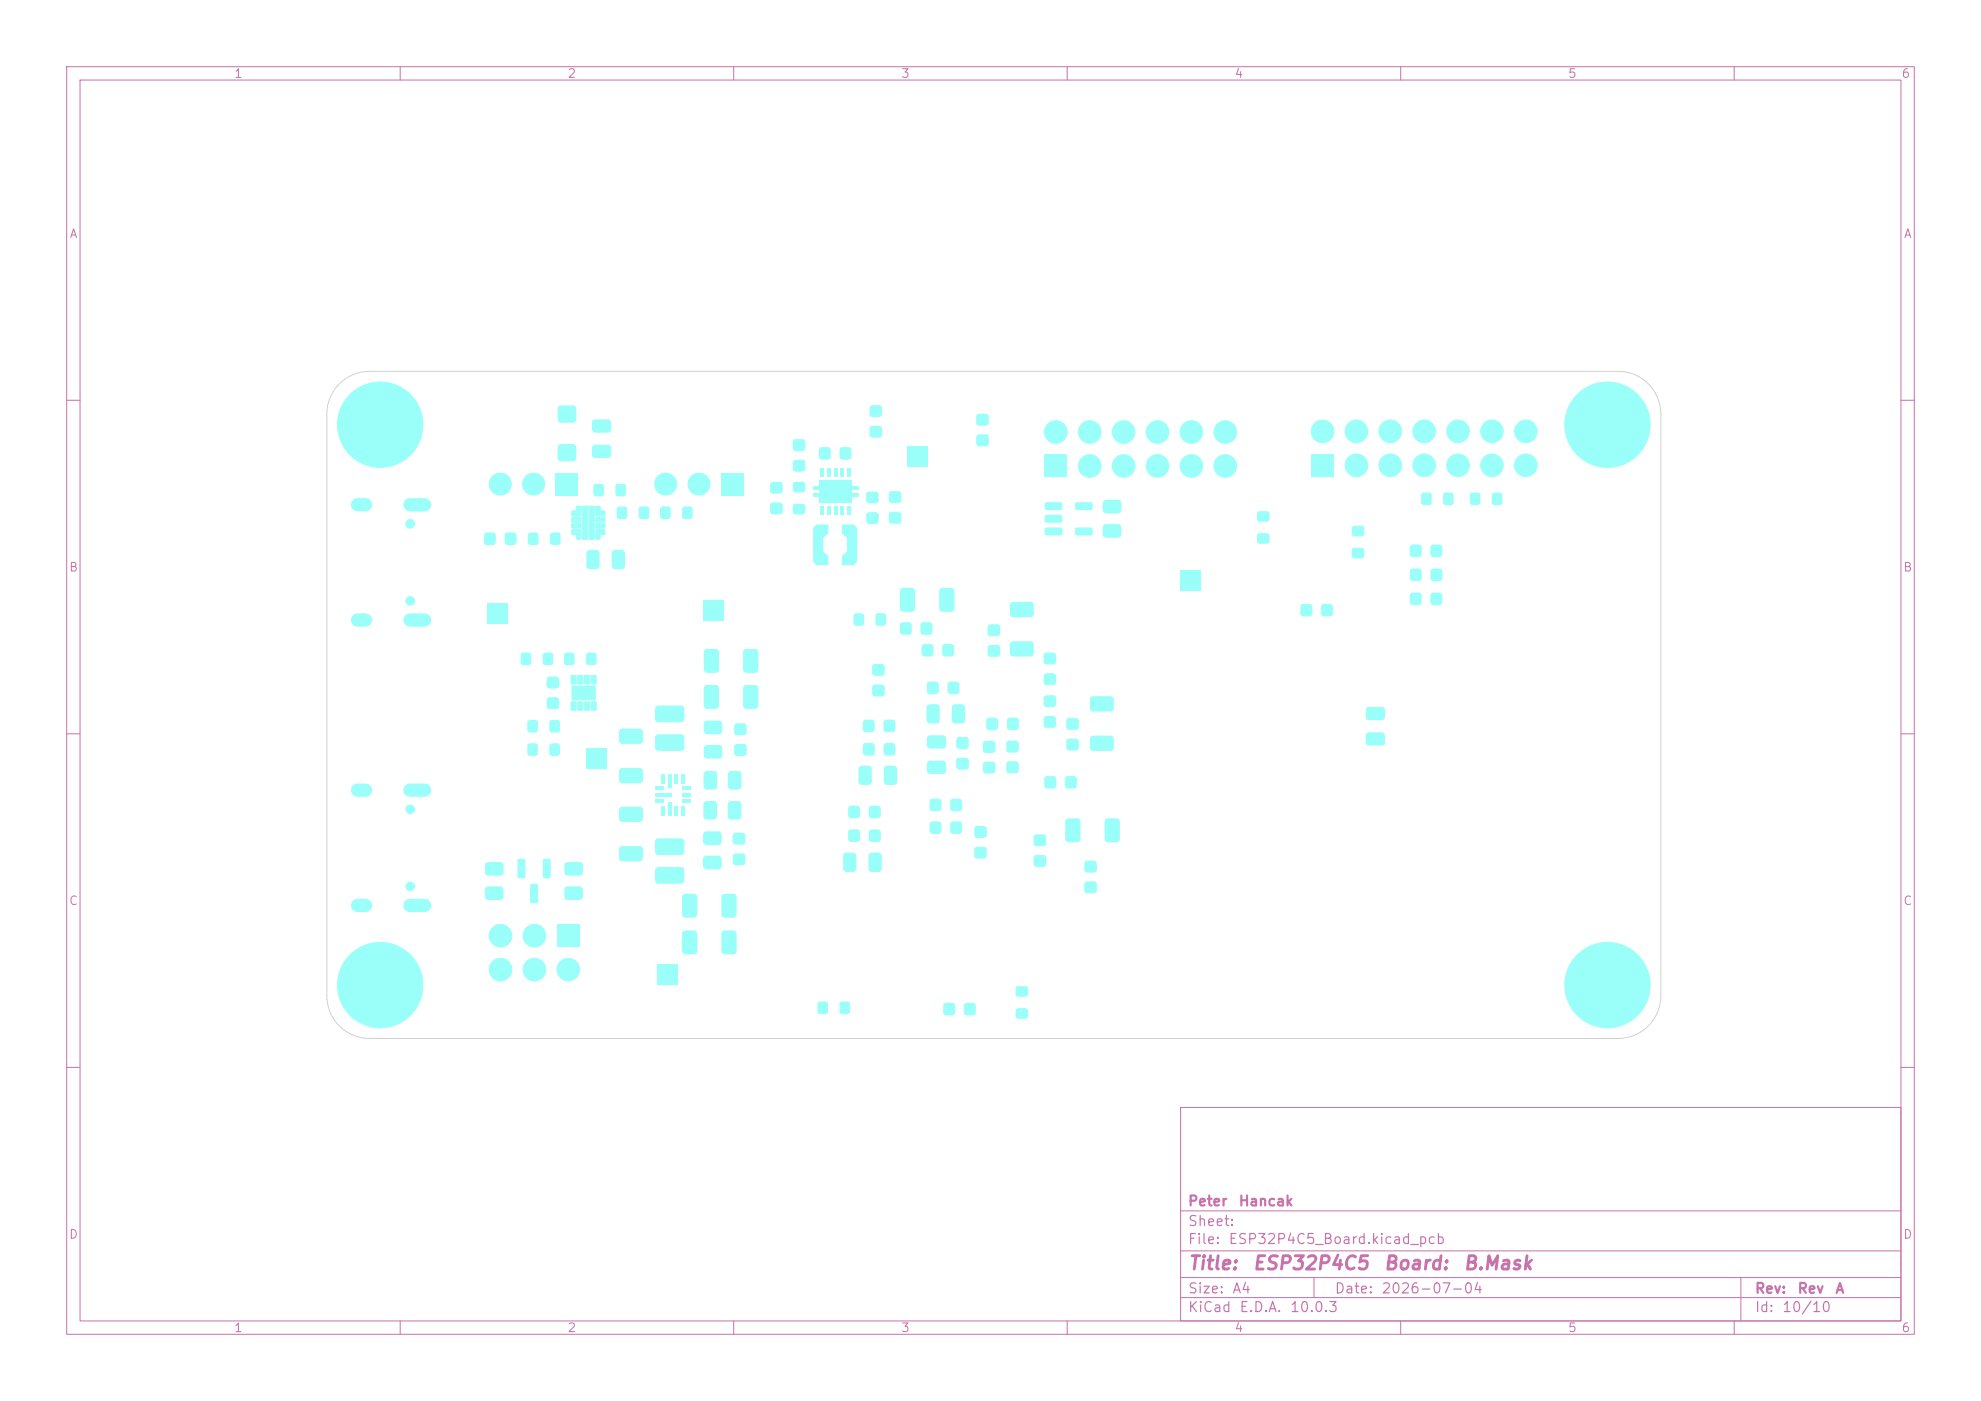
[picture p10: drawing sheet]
<svg xmlns="http://www.w3.org/2000/svg" width="297mm" height="210mm" viewBox="0 0 297 210" stroke-linecap="round" stroke-linejoin="round" font-family="sans-serif">
<defs><g id="words">
<g font-size="2" fill="#c872ab">
<text x="178" y="190.8">Title:</text>
<text x="187.7" y="190.8">ESP32P4C5</text>
<text x="207.3" y="190.8">Board:</text>
<text x="219.3" y="190.8">B.Mask</text>
</g>
<g font-size="1.5" fill="#c872ab">
<text x="178" y="184.2">Sheet:</text>
<text x="178" y="181.2">Peter</text>
<text x="185.6" y="181.2">Hancak</text>
<text x="178" y="186.9">File:</text>
<text x="184.1" y="186.9">ESP32P4C5_Board.kicad_pcb</text>
<text x="178" y="197.1">KiCad</text>
<text x="178" y="194.3">Size:</text>
<text x="184.7" y="194.3">A4</text>
<text x="185.7" y="197.1">E.D.A.</text>
<text x="193.3" y="197.1">10.0.3</text>
<text x="200" y="194.3">Date:</text>
<text x="207" y="194.3">2026-07-04</text>
<text x="263" y="194.3">Rev:</text>
<text x="263" y="197.1">Id:</text>
<text x="267.1" y="197.1">10/10</text>
<text x="269.4" y="194.3">Rev</text>
<text x="275.1" y="194.3">A</text>
</g>
<g font-size="1.3" fill="#c872ab">
<text x="35" y="12">1</text>
<text x="85" y="12">2</text>
<text x="135" y="12">3</text>
<text x="185" y="12">4</text>
<text x="235" y="12">5</text>
<text x="285" y="12">6</text>
<text x="10.3" y="36">A</text>
<text x="285.4" y="36">A</text>
<text x="10.3" y="86">B</text>
<text x="285.3" y="86">B</text>
<text x="10.3" y="136">C</text>
<text x="285.3" y="136">C</text>
<text x="10.3" y="186">D</text>
<text x="285.3" y="186">D</text>
<text x="35" y="200">1</text>
<text x="85" y="200">2</text>
<text x="135" y="200">3</text>
<text x="185" y="200">4</text>
<text x="235" y="200">5</text>
<text x="285" y="200">6</text>
</g>
</g></defs>
<g fill="none" stroke="#c872ab" stroke-width=".15">
<path d="M10 10h277v190h-277zM12 12h273v186h-273zM60 10v2M110 10v2M160 10v2M210 10v2M260 10v2M10 60h2M285 60h2M10 110h2M285 110h2M10 160h2"/>
<path d="M177 166h108v32h-108zM285 160h2M60 198v2M110 198v2M160 198v2M177 194.5h108M177 191.5h108M177 187.5h108M177 181.5h108M197 191.5v3M210 198v2M260 198v2"/>
<path d="M261 191.5v6.5"/>
</g>
<path d="M85.6 101.3h.8l-.1 1.2h-.7z" fill="none" stroke="#9afff8" stroke-width=".15"/>
<path d="M85.6 101.3h.8l-.1 1.2h-.7z" fill="#9afff8"/>
<path d="M85.6 105.2h.8l-.1 1.3-.7-.1z" fill="none" stroke="#9afff8" stroke-width=".15"/>
<path d="M85.6 105.2h.8l-.1 1.3-.7-.1z" fill="#9afff8"/>
<path d="M86.6 101.3h.8l-.1 1.2h-.7z" fill="none" stroke="#9afff8" stroke-width=".15"/>
<path d="M86.6 101.3h.8l-.1 1.2h-.7z" fill="#9afff8"/>
<path d="M86.6 105.2h.8l-.1 1.3-.7-.1z" fill="none" stroke="#9afff8" stroke-width=".15"/>
<path d="M86.6 105.2h.8l-.1 1.3-.7-.1z" fill="#9afff8"/>
<path d="M87.6 101.3h.8l-.1 1.2h-.7z" fill="none" stroke="#9afff8" stroke-width=".15"/>
<path d="M87.6 101.3h.8l-.1 1.2h-.7z" fill="#9afff8"/>
<path d="M87.6 105.2h.8l-.1 1.3-.7-.1z" fill="none" stroke="#9afff8" stroke-width=".15"/>
<path d="M87.6 105.2h.8l-.1 1.3-.7-.1z" fill="#9afff8"/>
<path d="M88.6 101.3h.8l-.1 1.2h-.7z" fill="none" stroke="#9afff8" stroke-width=".15"/>
<path d="M88.6 101.3h.8l-.1 1.2h-.7z" fill="#9afff8"/>
<path d="M88.6 105.2h.8l-.1 1.3-.7-.1z" fill="none" stroke="#9afff8" stroke-width=".15"/>
<path d="M88.6 105.2h.8l-.1 1.3-.7-.1z" fill="#9afff8"/>
<path d="M85.8 102.9l3.4-.1v2l-3.4 .1z" fill="none" stroke="#9afff8" stroke-width=".15"/>
<path d="M85.8 102.9l3.4-.1v2l-3.4 .1z" fill="#9afff8"/>
<path d="M85.7 77.6h1.3l.1 .6-1.3 .1z" fill="none" stroke="#9afff8" stroke-width=".15"/>
<path d="M85.7 77.6h1.3l.1 .6-1.3 .1z" fill="#9afff8"/>
<path d="M85.7 78.5h1.3l.1 .6-1.3 .1z" fill="none" stroke="#9afff8" stroke-width=".15"/>
<path d="M85.7 78.5h1.3l.1 .6-1.3 .1z" fill="#9afff8"/>
<path d="M87.3 75.9h.7l.1 .1v4.8l-.1 .1h-.6l-.1-.1z" fill="none" stroke="#9afff8" stroke-width=".15"/>
<path d="M87.3 75.9h.7l.1 .1v4.8l-.1 .1h-.6l-.1-.1z" fill="#9afff8"/>
<path d="M88.3 75.9h.7l.1 .1v4.8l-.1 .1h-.6l-.1-.1z" fill="none" stroke="#9afff8" stroke-width=".15"/>
<path d="M88.3 75.9h.7l.1 .1v4.8l-.1 .1h-.6l-.1-.1z" fill="#9afff8"/>
<path d="M89.3 77.6h1.3l.1 .6-1.3 .1z" fill="none" stroke="#9afff8" stroke-width=".15"/>
<path d="M89.3 77.6h1.3l.1 .6-1.3 .1z" fill="#9afff8"/>
<path d="M89.3 78.5h1.3l.1 .6-1.3 .1z" fill="none" stroke="#9afff8" stroke-width=".15"/>
<path d="M89.3 78.5h1.3l.1 .6-1.3 .1z" fill="#9afff8"/>
<path d="M85.8 76.6l.6-.1 .1-.6h.4l.2 .1v1.2l-.1 .1h-1.2l-.1-.1z" fill="none" stroke="#9afff8" stroke-width=".15"/>
<path d="M85.8 76.6l.6-.1 .1-.6h.4l.2 .1v1.2l-.1 .1h-1.2l-.1-.1z" fill="#9afff8"/>
<path d="M85.8 79.4h1.2v1.4h-.5l-.1-.6-.6-.1z" fill="none" stroke="#9afff8" stroke-width=".15"/>
<path d="M85.8 79.4h1.2v1.4h-.5l-.1-.6-.6-.1z" fill="#9afff8"/>
<path d="M89.4 75.9h.5l.1 .6 .6 .1v.7h-1.2z" fill="none" stroke="#9afff8" stroke-width=".15"/>
<path d="M89.4 75.9h.5l.1 .6 .6 .1v.7h-1.2z" fill="#9afff8"/>
<path d="M89.4 79.4h1.1l.2 .1v.6l-.7 .1v.5l-.1 .2h-.5l-.1-.2z" fill="none" stroke="#9afff8" stroke-width=".15"/>
<g fill="#9afff8">
<path d="M89.4 79.4h1.1l.2 .1v.6l-.7 .1v.5l-.1 .2h-.5l-.1-.2z"/>
<path d="M156.6 68.1h3.4v3.4h-3.4z"/>
</g>
<g fill="#9afff8" stroke="#9afff8" stroke-width=".15">
<circle cx="158.3" cy="64.8" r="1.7"/>
<circle cx="163.4" cy="69.8" r="1.7"/>
<circle cx="163.4" cy="64.8" r="1.7"/>
<circle cx="168.5" cy="69.8" r="1.7"/>
<circle cx="168.5" cy="64.8" r="1.7"/>
<circle cx="173.5" cy="69.8" r="1.7"/>
<circle cx="173.5" cy="64.8" r="1.7"/>
<circle cx="178.6" cy="69.8" r="1.7"/>
<circle cx="178.6" cy="64.8" r="1.7"/>
<circle cx="183.7" cy="69.8" r="1.7"/>
<circle cx="183.7" cy="64.8" r="1.7"/>
<circle cx="57" cy="63.7" r="6.4"/>
<circle cx="61.5" cy="78.5" r=".65"/>
<circle cx="61.5" cy="90.1" r=".65"/>
</g>
<path d="M53.6 75.7h1.2M61.5 75.7h2.2M53.6 92.9h1.2M61.5 92.9h2.2" fill="none" stroke="#9afff8" stroke-width="2"/>
<path d="M108.2 70.9h3.3v3.3h-3.3z" fill="#9afff8"/>
<g fill="#9afff8" stroke="#9afff8" stroke-width=".15">
<circle cx="104.8" cy="72.6" r="1.65"/>
<circle cx="99.8" cy="72.6" r="1.65"/>
</g>
<path d="M196.6 68h3.4v3.4h-3.4z" fill="#9afff8"/>
<g fill="#9afff8" stroke="#9afff8" stroke-width=".15">
<circle cx="198.3" cy="64.7" r="1.7"/>
<circle cx="203.4" cy="69.7" r="1.7"/>
<circle cx="203.4" cy="64.7" r="1.7"/>
<circle cx="208.4" cy="69.7" r="1.7"/>
<circle cx="208.4" cy="64.7" r="1.7"/>
<circle cx="213.5" cy="69.7" r="1.7"/>
<circle cx="213.5" cy="64.7" r="1.7"/>
<circle cx="218.6" cy="69.7" r="1.7"/>
<circle cx="218.6" cy="64.7" r="1.7"/>
<circle cx="223.7" cy="69.7" r="1.7"/>
<circle cx="223.7" cy="64.7" r="1.7"/>
<circle cx="228.8" cy="69.7" r="1.7"/>
<circle cx="228.8" cy="64.7" r="1.7"/>
<circle cx="241" cy="63.7" r="6.4"/>
</g>
<path d="M83.4 70.9h3.3v3.3h-3.3z" fill="#9afff8"/>
<g fill="#9afff8" stroke="#9afff8" stroke-width=".15">
<circle cx="80" cy="72.6" r="1.65"/>
<circle cx="75" cy="72.6" r="1.65"/>
<circle cx="241" cy="147.7" r="6.4"/>
<circle cx="61.5" cy="121.3" r=".65"/>
<circle cx="61.5" cy="132.9" r=".65"/>
</g>
<path d="M53.6 118.4h1.2M61.5 118.4h2.2M53.6 135.7h1.2M61.5 135.7h2.2" fill="none" stroke="#9afff8" stroke-width="2"/>
<path d="M83.5 138.6h3.4v3.4h-3.4z" fill="#9afff8"/>
<g fill="#9afff8" stroke="#9afff8" stroke-width=".15">
<circle cx="85.2" cy="145.3" r="1.7"/>
<circle cx="80.1" cy="140.3" r="1.7"/>
<circle cx="80.1" cy="145.3" r="1.7"/>
<circle cx="75" cy="140.3" r="1.7"/>
<circle cx="75" cy="145.3" r="1.7"/>
<circle cx="57" cy="147.7" r="6.4"/>
</g>
<g fill="#9afff8">
<path d="M105.6 108.2l.4-.2h1.8a.5 .5 0 0 1 .5 .5v1.1a.5 .5 0 0 1-.5 .5h-1.8a.5 .5 0 0 1-.5-.5v-1.1z"/>
<path d="M105.6 111.8l.4-.1h1.8a.5 .5 0 0 1 .5 .5v1a.5 .5 0 0 1-.5 .5h-1.8a.5 .5 0 0 1-.5-.5v-1z"/>
<path d="M135 88.3l.4-.2h1.3a.5 .5 0 0 1 .5 .5v2.6a.5 .5 0 0 1-.5 .5h-1.3a.5 .5 0 0 1-.5-.5v-2.6z"/>
<path d="M140.9 88.3l.4-.2h1.3a.5 .5 0 0 1 .5 .5v2.6a.5 .5 0 0 1-.5 .5h-1.3a.5 .5 0 0 1-.5-.5v-2.6z"/>
<path d="M102.4 117.9h1.2v.5h-1.2z"/>
<path d="M102.4 118.9h1.2v.5h-1.2z"/>
<path d="M102.4 119.9h1.2v.5h-1.2z"/>
<path d="M102.2 120.9h.5v1.3h-.5z"/>
<path d="M101.2 120.9h.5v1.3h-.5z"/>
<path d="M100.2 120.3h.5v1.9h-.5z"/>
<path d="M99.2 120.9h.5v1.3h-.5z"/>
<path d="M98.2 119.9h1.3v.5h-1.3z"/>
<path d="M98.2 118.9h2.5v.5h-2.5z"/>
<path d="M98.2 117.9h1.3v.5h-1.3z"/>
<path d="M99.2 116h.5v1.4h-.5z"/>
<path d="M100.2 116h.5v2h-.5z"/>
<path d="M101.2 116h.5v1.4h-.5z"/>
<path d="M102.2 116h.5v1.4h-.5z"/>
<path d="M130.4 120.9l.3-.1h.9a.45 .45 0 0 1 .5 .4v1a.45 .45 0 0 1-.5 .5h-.9a.45 .45 0 0 1-.4-.5v-1z"/>
<path d="M127.3 120.9l.3-.1h.9a.45 .45 0 0 1 .5 .4v1a.45 .45 0 0 1-.5 .5h-.9a.45 .45 0 0 1-.4-.5v-1z"/>
<path d="M88 97.9l.3-.1h.8a.4 .4 0 0 1 .4 .4v1.1a.4 .4 0 0 1-.4 .4h-.8a.4 .4 0 0 1-.4-.4v-1.1z"/>
<path d="M84.7 97.9l.3-.1h.8a.4 .4 0 0 1 .4 .4v1.1a.4 .4 0 0 1-.4 .4h-.8a.4 .4 0 0 1-.4-.4v-1.1z"/>
<path d="M111.5 102.8l.4-.1h1.3a.5 .5 0 0 1 .5 .5v2.6a.5 .5 0 0 1-.5 .5h-1.3a.5 .5 0 0 1-.5-.5v-2.6z"/>
<path d="M105.6 102.8l.4-.1h1.3a.5 .5 0 0 1 .5 .5v2.6a.5 .5 0 0 1-.5 .5h-1.3a.5 .5 0 0 1-.5-.5v-2.6z"/>
<path d="M163.5 110.4l.4-.1h2.6a.5 .5 0 0 1 .5 .5v1.3a.5 .5 0 0 1-.5 .5h-2.6a.5 .5 0 0 1-.5-.5v-1.3z"/>
<path d="M163.5 104.5l.4-.1h2.6a.5 .5 0 0 1 .5 .5v1.3a.5 .5 0 0 1-.5 .5h-2.6a.5 .5 0 0 1-.5-.5v-1.3z"/>
<path d="M98.6 144.6h3v3h-3z"/>
<path d="M188.6 76.7l.3-.1h1.1a.4 .4 0 0 1 .4 .4v.8a.4 .4 0 0 1-.4 .4h-1.1a.4 .4 0 0 1-.4-.4v-.8z"/>
<path d="M188.6 80l.3-.1h1.1a.4 .4 0 0 1 .4 .4v.8a.4 .4 0 0 1-.4 .4h-1.1a.4 .4 0 0 1-.4-.4v-.8z"/>
<path d="M211.5 85.3l.3-.1h.9a.45 .45 0 0 1 .5 .5v1a.45 .45 0 0 1-.5 .4h-.9a.45 .45 0 0 1-.4-.4v-1z"/>
<path d="M214.6 85.3l.3-.1h.9a.45 .45 0 0 1 .5 .5v1a.45 .45 0 0 1-.5 .4h-.9a.45 .45 0 0 1-.4-.4v-1z"/>
<path d="M156.6 104.3l.3-.1h1a.45 .45 0 0 1 .5 .5v.9a.45 .45 0 0 1-.5 .4h-1a.45 .45 0 0 1-.4-.4v-.9z"/>
<path d="M156.6 107.4l.3-.1h1a.45 .45 0 0 1 .5 .5v.9a.45 .45 0 0 1-.5 .4h-1a.45 .45 0 0 1-.4-.4v-.9z"/>
<path d="M143.5 113.7l.3-.1h1a.45 .45 0 0 1 .5 .4v.9a.45 .45 0 0 1-.5 .5h-1a.45 .45 0 0 1-.4-.5v-.9z"/>
<path d="M143.5 110.6l.3-.1h1a.45 .45 0 0 1 .5 .4v.9a.45 .45 0 0 1-.5 .5h-1a.45 .45 0 0 1-.4-.5v-.9z"/>
<path d="M105.5 90.1h3v3h-3z"/>
<path d="M122.7 150.2l.3-.1h.8a.4 .4 0 0 1 .4 .4v1.1a.4 .4 0 0 1-.4 .4h-.8a.4 .4 0 0 1-.4-.4v-1.1z"/>
<path d="M126 150.2l.3-.1h.8a.4 .4 0 0 1 .4 .4v1.1a.4 .4 0 0 1-.4 .4h-.8a.4 .4 0 0 1-.4-.4v-1.1z"/>
<path d="M126 67.1l.3-.1h.9a.45 .45 0 0 1 .5 .5v1a.45 .45 0 0 1-.5 .4h-.9a.45 .45 0 0 1-.4-.4v-1z"/>
<path d="M122.9 67.1l.3-.1h.9a.45 .45 0 0 1 .5 .5v1a.45 .45 0 0 1-.5 .4h-.9a.45 .45 0 0 1-.4-.4v-1z"/>
<path d="M146.2 123.9l.3-.1h1a.45 .45 0 0 1 .5 .5v.9a.45 .45 0 0 1-.5 .4h-1a.45 .45 0 0 1-.4-.4v-.9z"/>
<path d="M146.2 127l.3-.1h1a.45 .45 0 0 1 .5 .5v.9a.45 .45 0 0 1-.5 .4h-1a.45 .45 0 0 1-.4-.4v-.9z"/>
<path d="M156.7 79.2l.2-.1h2.2l.2 .3v.7l-.3 .2-2.2-.1-.2-.2z"/>
<path d="M156.7 77.3l.2-.1h2.2l.2 .3v.7l-.3 .2-2.2-.1-.2-.2z"/>
<path d="M156.7 75.4l.2-.1h2.2l.2 .3v.7l-.3 .2-2.2-.1-.2-.2z"/>
<path d="M161.3 75.4l.2-.1h2.1l.2 .3v.7l-.3 .2-2.1-.1-.2-.2z"/>
<path d="M161.3 79.2l.2-.1h2.1l.2 .3v.7l-.3 .2-2.1-.1-.2-.2z"/>
<path d="M91.8 82.6l.4-.2h1a.5 .5 0 0 1 .5 .5v1.9a.5 .5 0 0 1-.5 .5h-1a.5 .5 0 0 1-.5-.5v-1.9z"/>
<path d="M88 82.6l.4-.2h1a.5 .5 0 0 1 .5 .5v1.9a.5 .5 0 0 1-.5 .5h-1a.5 .5 0 0 1-.5-.5v-1.9z"/>
<path d="M105.6 115.7l.4-.1h1a.5 .5 0 0 1 .5 .5v1.8a.5 .5 0 0 1-.5 .5h-1a.5 .5 0 0 1-.5-.5v-1.8z"/>
<path d="M109.3 115.7l.3-.1h1.1a.5 .5 0 0 1 .5 .5v1.8a.5 .5 0 0 1-.5 .5h-1.1a.5 .5 0 0 1-.5-.5v-1.8z"/>
<path d="M223.8 73.9l.3-.1h.8a.4 .4 0 0 1 .4 .4v1.1a.4 .4 0 0 1-.4 .4h-.8a.4 .4 0 0 1-.4-.4v-1.1z"/>
<path d="M220.5 73.9l.3-.1h.8a.4 .4 0 0 1 .4 .4v1.1a.4 .4 0 0 1-.4 .4h-.8a.4 .4 0 0 1-.4-.4v-1.1z"/>
<path d="M156.7 116.4l.3-.1h.9a.45 .45 0 0 1 .5 .5v1a.45 .45 0 0 1-.5 .4h-.9a.45 .45 0 0 1-.4-.4v-1z"/>
<path d="M159.8 116.4l.3-.1h.9a.45 .45 0 0 1 .5 .5v1a.45 .45 0 0 1-.5 .4h-.9a.45 .45 0 0 1-.4-.4v-1z"/>
<path d="M84.7 133l.4-.1h1.8a.5 .5 0 0 1 .5 .5v1a.5 .5 0 0 1-.5 .5h-1.8a.5 .5 0 0 1-.5-.5v-1z"/>
<path d="M84.7 129.4l.4-.2h1.8a.5 .5 0 0 1 .5 .5v1.1a.5 .5 0 0 1-.5 .5h-1.8a.5 .5 0 0 1-.5-.5v-1.1z"/>
<path d="M89.1 72.6l.3-.1h.8a.4 .4 0 0 1 .4 .4v1.1a.4 .4 0 0 1-.4 .4h-.8a.4 .4 0 0 1-.4-.4v-1.1z"/>
<path d="M92.4 72.6l.3-.1h.8a.4 .4 0 0 1 .4 .4v1.1a.4 .4 0 0 1-.4 .4h-.8a.4 .4 0 0 1-.4-.4v-1.1z"/>
<path d="M162.7 129.1l.3-.1h1a.45 .45 0 0 1 .5 .5v.9a.45 .45 0 0 1-.5 .4h-1a.45 .45 0 0 1-.4-.4v-.9z"/>
<path d="M162.7 132.2l.3-.1h1a.45 .45 0 0 1 .5 .5v.9a.45 .45 0 0 1-.5 .4h-1a.45 .45 0 0 1-.4-.4v-.9z"/>
<path d="M141.4 96.6l.3-.1h.9a.45 .45 0 0 1 .5 .5v1a.45 .45 0 0 1-.5 .4h-.9a.45 .45 0 0 1-.4-.4v-1z"/>
<path d="M138.3 96.6l.3-.1h.9a.45 .45 0 0 1 .5 .5v1a.45 .45 0 0 1-.5 .4h-.9a.45 .45 0 0 1-.4-.4v-1z"/>
<path d="M110.2 111.6l.3-.1h1a.45 .45 0 0 1 .5 .5v.9a.45 .45 0 0 1-.5 .4h-1a.45 .45 0 0 1-.4-.4v-.9z"/>
<path d="M110.2 108.5l.3-.1h1a.45 .45 0 0 1 .5 .5v.9a.45 .45 0 0 1-.5 .4h-1a.45 .45 0 0 1-.4-.4v-.9z"/>
<path d="M155.1 128.3l.3-.1h1a.45 .45 0 0 1 .5 .4v.9a.45 .45 0 0 1-.5 .5h-1a.45 .45 0 0 1-.4-.5v-.9z"/>
<path d="M155.1 125.2l.3-.1h1a.45 .45 0 0 1 .5 .4v.9a.45 .45 0 0 1-.5 .5h-1a.45 .45 0 0 1-.4-.5v-.9z"/>
<path d="M110 124.9l.3-.1h1a.45 .45 0 0 1 .5 .5v.9a.45 .45 0 0 1-.5 .4h-1a.45 .45 0 0 1-.4-.4v-.9z"/>
<path d="M110 128l.3-.1h1a.45 .45 0 0 1 .5 .5v.9a.45 .45 0 0 1-.5 .4h-1a.45 .45 0 0 1-.4-.4v-.9z"/>
<path d="M211.5 88.9l.3-.1h.9a.45 .45 0 0 1 .5 .5v1a.45 .45 0 0 1-.5 .4h-.9a.45 .45 0 0 1-.4-.4v-1z"/>
<path d="M214.6 88.9l.3-.1h.9a.45 .45 0 0 1 .5 .5v1a.45 .45 0 0 1-.5 .4h-.9a.45 .45 0 0 1-.4-.4v-1z"/>
<path d="M204.9 106.1l.4-.1h1.9a.5 .5 0 0 1 .5 .5v1a.5 .5 0 0 1-.5 .5h-1.9a.5 .5 0 0 1-.5-.5v-1z"/>
<path d="M204.9 109.9l.4-.1h1.9a.5 .5 0 0 1 .5 .5v1a.5 .5 0 0 1-.5 .5h-1.9a.5 .5 0 0 1-.5-.5v-1z"/>
<path d="M165.5 78.7l.3-.1h1.8a.5 .5 0 0 1 .5 .5v1a.5 .5 0 0 1-.5 .5h-1.8a.5 .5 0 0 1-.5-.5v-1z"/>
<path d="M165.5 75.1l.3-.2h1.8a.5 .5 0 0 1 .5 .5v1.1a.5 .5 0 0 1-.5 .5h-1.8a.5 .5 0 0 1-.5-.5v-1.1z"/>
<path d="M198.2 90.6l.3-.1h.9a.45 .45 0 0 1 .5 .5v1a.45 .45 0 0 1-.5 .4h-.9a.45 .45 0 0 1-.4-.4v-1z"/>
<path d="M195.1 90.6l.3-.1h.9a.45 .45 0 0 1 .5 .5v1a.45 .45 0 0 1-.5 .4h-.9a.45 .45 0 0 1-.4-.4v-1z"/>
<path d="M83.7 66.7l.4-.1h1.8a.5 .5 0 0 1 .5 .5v1.6a.5 .5 0 0 1-.5 .5h-1.8a.5 .5 0 0 1-.5-.5v-1.6z"/>
<path d="M83.7 60.9l.4-.1h1.8a.5 .5 0 0 1 .5 .5v1.6a.5 .5 0 0 1-.5 .5h-1.8a.5 .5 0 0 1-.5-.5v-1.6z"/>
<path d="M72.7 79.9l.3-.1h.9a.45 .45 0 0 1 .5 .5v1a.45 .45 0 0 1-.5 .4h-.9a.45 .45 0 0 1-.4-.4v-1z"/>
<path d="M75.8 79.9l.3-.1h.9a.45 .45 0 0 1 .5 .5v1a.45 .45 0 0 1-.5 .4h-.9a.45 .45 0 0 1-.4-.4v-1z"/>
<path d="M88 112.3h3v3h-3z"/>
<path d="M98.3 125.8l.4-.1h3.4a.5 .5 0 0 1 .5 .5v1.5a.5 .5 0 0 1-.5 .5h-3.4a.5 .5 0 0 1-.5-.5v-1.5z"/>
<path d="M98.3 130.1l.4-.1h3.4a.5 .5 0 0 1 .5 .5v1.5a.5 .5 0 0 1-.5 .5h-3.4a.5 .5 0 0 1-.5-.5v-1.5z"/>
<path d="M72.8 133l.4-.1h1.8a.5 .5 0 0 1 .5 .5v1a.5 .5 0 0 1-.5 .5h-1.8a.5 .5 0 0 1-.5-.5v-1z"/>
<path d="M72.8 129.4l.4-.2h1.8a.5 .5 0 0 1 .5 .5v1.1a.5 .5 0 0 1-.5 .5h-1.8a.5 .5 0 0 1-.5-.5v-1.1z"/>
<path d="M79.2 111.5l.3-.1h.8a.4 .4 0 0 1 .4 .4v1.1a.4 .4 0 0 1-.4 .4h-.8a.4 .4 0 0 1-.4-.4v-1.1z"/>
<path d="M82.5 111.5l.3-.1h.8a.4 .4 0 0 1 .4 .4v1.1a.4 .4 0 0 1-.4 .4h-.8a.4 .4 0 0 1-.4-.4v-1.1z"/>
<path d="M213.2 73.9l.3-.1h.8a.4 .4 0 0 1 .4 .4v1.1a.4 .4 0 0 1-.4 .4h-.8a.4 .4 0 0 1-.4-.4v-1.1z"/>
<path d="M216.5 73.9l.3-.1h.8a.4 .4 0 0 1 .4 .4v1.1a.4 .4 0 0 1-.4 .4h-.8a.4 .4 0 0 1-.4-.4v-1.1z"/>
<path d="M88.9 63l.4-.1h1.9a.5 .5 0 0 1 .5 .5v1a.5 .5 0 0 1-.5 .5h-1.9a.5 .5 0 0 1-.5-.5v-1z"/>
<path d="M88.9 66.8l.4-.1h1.9a.5 .5 0 0 1 .5 .5v1a.5 .5 0 0 1-.5 .5h-1.9a.5 .5 0 0 1-.5-.5v-1z"/>
<path d="M159.8 122.8l.4-.1h1.3a.5 .5 0 0 1 .5 .5v2.6a.5 .5 0 0 1-.5 .5h-1.3a.5 .5 0 0 1-.5-.5v-2.6z"/>
<path d="M165.7 122.8l.4-.1h1.3a.5 .5 0 0 1 .5 .5v2.6a.5 .5 0 0 1-.5 .5h-1.3a.5 .5 0 0 1-.5-.5v-2.6z"/>
<path d="M105.5 128.4l.4-.1h1.8a.5 .5 0 0 1 .5 .5v1a.5 .5 0 0 1-.5 .5h-1.8a.5 .5 0 0 1-.5-.5v-1z"/>
<path d="M105.5 124.8l.4-.2h1.8a.5 .5 0 0 1 .5 .5v1.1a.5 .5 0 0 1-.5 .5h-1.8a.5 .5 0 0 1-.5-.5v-1.1z"/>
<path d="M148.2 96.8l.3-.1h1a.45 .45 0 0 1 .5 .4v.9a.45 .45 0 0 1-.5 .5h-1a.45 .45 0 0 1-.4-.5v-.9z"/>
<path d="M148.2 93.7l.3-.1h1a.45 .45 0 0 1 .5 .4v.9a.45 .45 0 0 1-.5 .5h-1a.45 .45 0 0 1-.4-.5v-.9z"/>
<path d="M142.6 119.8l.3-.1h.9a.45 .45 0 0 1 .5 .5v1a.45 .45 0 0 1-.5 .4h-.9a.45 .45 0 0 1-.4-.4v-1z"/>
<path d="M139.5 119.8l.3-.1h.9a.45 .45 0 0 1 .5 .5v1a.45 .45 0 0 1-.5 .4h-.9a.45 .45 0 0 1-.4-.4v-1z"/>
<path d="M99.1 76l.3-.1h.8a.4 .4 0 0 1 .4 .4v1.1a.4 .4 0 0 1-.4 .4h-.8a.4 .4 0 0 1-.4-.4v-1.1z"/>
<path d="M102.4 76l.3-.1h.8a.4 .4 0 0 1 .4 .4v1.1a.4 .4 0 0 1-.4 .4h-.8a.4 .4 0 0 1-.4-.4v-1.1z"/>
<path d="M108.3 139.6l.4-.1h1.3a.5 .5 0 0 1 .5 .5v2.6a.5 .5 0 0 1-.5 .5h-1.3a.5 .5 0 0 1-.5-.5v-2.6z"/>
<path d="M102.4 139.6l.4-.1h1.3a.5 .5 0 0 1 .5 .5v2.6a.5 .5 0 0 1-.5 .5h-1.3a.5 .5 0 0 1-.5-.5v-2.6z"/>
<path d="M127.1 75.9h.4v1.2h-.4z"/>
<path d="M126.1 75.9h.4v1.2h-.4z"/>
<path d="M125.1 75.9h.4v1.2h-.4z"/>
<path d="M124.1 75.9h.4v1.2h-.4z"/>
<path d="M123.1 75.9h.4v1.2h-.4z"/>
<path d="M123.1 70.3h.4v1.2h-.4z"/>
<path d="M124.1 70.3h.4v1.2h-.4z"/>
<path d="M125.1 70.3h.4v1.2h-.4z"/>
<path d="M126.1 70.3h.4v1.2h-.4z"/>
<path d="M127.1 70.3h.4v1.2h-.4z"/>
<path d="M121.9 73.9h1v.5h-1z"/>
<path d="M127.7 73.9h1v.5h-1z"/>
<path d="M122.9 72h4.8v3.3h-4.8z"/>
<path d="M121.9 72.9h1v.5h-1z"/>
<path d="M127.7 72.9h1v.5h-1z"/>
<path d="M126.2 78.6h1.8l.5 .5v5.1l-.5 .5h-1.8v-1.4l.8-.6v-2.1l-.8-.6z"/>
<path d="M121.9 79.1l.5-.5h1.8v1.4l-.8 .6v2.1l.8 .6v1.4h-1.8l-.5-.5z"/>
<path d="M132.6 111.5l.3-.1h.9a.45 .45 0 0 1 .5 .4v1a.45 .45 0 0 1-.5 .5h-.9a.45 .45 0 0 1-.4-.5v-1z"/>
<path d="M129.5 111.5l.3-.1h.9a.45 .45 0 0 1 .5 .4v1a.45 .45 0 0 1-.5 .5h-.9a.45 .45 0 0 1-.4-.5v-1z"/>
<path d="M77.7 128.8l.8-.1 .3 .2v2.5l-.2 .2-.7 .1-.3-.2v-2.5z"/>
<path d="M81.5 128.8l.8-.1 .3 .2v2.5l-.2 .2-.7 .1-.3-.2v-2.5z"/>
<path d="M79.6 132.6l.8-.1 .3 .1v2.5l-.2 .3h-.7l-.3-.2v-2.4z"/>
<path d="M82.1 104.6l.3-.1h1a.45 .45 0 0 1 .5 .5v.9a.45 .45 0 0 1-.5 .4h-1a.45 .45 0 0 1-.4-.4v-.9z"/>
<path d="M82.1 101.5l.3-.1h1a.45 .45 0 0 1 .5 .5v.9a.45 .45 0 0 1-.5 .4h-1a.45 .45 0 0 1-.4-.4v-.9z"/>
<path d="M82.5 108l.3-.1h.8a.4 .4 0 0 1 .4 .4v1.1a.4 .4 0 0 1-.4 .4h-.8a.4 .4 0 0 1-.4-.4v-1.1z"/>
<path d="M79.2 108l.3-.1h.8a.4 .4 0 0 1 .4 .4v1.1a.4 .4 0 0 1-.4 .4h-.8a.4 .4 0 0 1-.4-.4v-1.1z"/>
<path d="M139 105.7l.4-.1h1a.5 .5 0 0 1 .5 .5v1.9a.5 .5 0 0 1-.5 .5h-1a.5 .5 0 0 1-.5-.5v-1.9z"/>
<path d="M142.8 105.7l.4-.1h1a.5 .5 0 0 1 .5 .5v1.9a.5 .5 0 0 1-.5 .5h-1a.5 .5 0 0 1-.5-.5v-1.9z"/>
<path d="M119 65.9l.3-.1h1a.45 .45 0 0 1 .5 .5v.9a.45 .45 0 0 1-.5 .4h-1a.45 .45 0 0 1-.4-.4v-.9z"/>
<path d="M119 69l.3-.1h1a.45 .45 0 0 1 .5 .5v.9a.45 .45 0 0 1-.5 .4h-1a.45 .45 0 0 1-.4-.4v-.9z"/>
<path d="M177 85.6h3v3h-3z"/>
<path d="M151 114.2l.3-.1h1a.45 .45 0 0 1 .5 .5v.9a.45 .45 0 0 1-.5 .4h-1a.45 .45 0 0 1-.4-.4v-.9z"/>
<path d="M151 111.1l.3-.1h1a.45 .45 0 0 1 .5 .5v.9a.45 .45 0 0 1-.5 .4h-1a.45 .45 0 0 1-.4-.4v-.9z"/>
<path d="M139.1 114.2l.4-.2h1.9a.5 .5 0 0 1 .5 .5v1a.5 .5 0 0 1-.5 .5h-1.9a.5 .5 0 0 1-.5-.5v-1z"/>
<path d="M139.1 110.4l.4-.2h1.9a.5 .5 0 0 1 .5 .5v1a.5 .5 0 0 1-.5 .5h-1.9a.5 .5 0 0 1-.5-.5v-1z"/>
<path d="M136.1 66.9h3v3h-3z"/>
<path d="M130.4 124.4l.3-.1h.9a.45 .45 0 0 1 .5 .5v1a.45 .45 0 0 1-.5 .4h-.9a.45 .45 0 0 1-.4-.4v-1z"/>
<path d="M127.3 124.4l.3-.1h.9a.45 .45 0 0 1 .5 .5v1a.45 .45 0 0 1-.5 .4h-.9a.45 .45 0 0 1-.4-.4v-1z"/>
<path d="M130.3 128l.4-.2h1a.5 .5 0 0 1 .5 .5v1.9a.5 .5 0 0 1-.5 .5h-1a.5 .5 0 0 1-.5-.5v-1.9z"/>
<path d="M126.5 128l.4-.2h1a.5 .5 0 0 1 .5 .5v1.9a.5 .5 0 0 1-.5 .5h-1a.5 .5 0 0 1-.5-.5v-1.9z"/>
<path d="M82.6 79.9l.3-.1h.8a.4 .4 0 0 1 .4 .4v1.1a.4 .4 0 0 1-.4 .4h-.8a.4 .4 0 0 1-.4-.4v-1.1z"/>
<path d="M79.3 79.9l.3-.1h.8a.4 .4 0 0 1 .4 .4v1.1a.4 .4 0 0 1-.4 .4h-.8a.4 .4 0 0 1-.4-.4v-1.1z"/>
<path d="M156.6 101l.3-.1h1a.45 .45 0 0 1 .5 .5v.9a.45 .45 0 0 1-.5 .4h-1a.45 .45 0 0 1-.4-.4v-.9z"/>
<path d="M156.6 97.9l.3-.1h1a.45 .45 0 0 1 .5 .5v.9a.45 .45 0 0 1-.5 .4h-1a.45 .45 0 0 1-.4-.4v-.9z"/>
<path d="M92.6 76l.3-.1h.8a.4 .4 0 0 1 .4 .4v1.1a.4 .4 0 0 1-.4 .4h-.8a.4 .4 0 0 1-.4-.4v-1.1z"/>
<path d="M95.9 76l.3-.1h.8a.4 .4 0 0 1 .4 .4v1.1a.4 .4 0 0 1-.4 .4h-.8a.4 .4 0 0 1-.4-.4v-1.1z"/>
<path d="M81.5 97.9l.3-.1h.8a.4 .4 0 0 1 .4 .4v1.1a.4 .4 0 0 1-.4 .4h-.8a.4 .4 0 0 1-.4-.4v-1.1z"/>
<path d="M78.2 97.9l.3-.1h.8a.4 .4 0 0 1 .4 .4v1.1a.4 .4 0 0 1-.4 .4h-.8a.4 .4 0 0 1-.4-.4v-1.1z"/>
<path d="M132.6 114.9l.4-.1h1a.5 .5 0 0 1 .5 .5v1.9a.5 .5 0 0 1-.5 .5h-1a.5 .5 0 0 1-.5-.5v-1.9z"/>
<path d="M128.8 114.9l.4-.1h1a.5 .5 0 0 1 .5 .5v1.9a.5 .5 0 0 1-.5 .5h-1a.5 .5 0 0 1-.5-.5v-1.9z"/>
<path d="M115.6 72.3l.3-.1h1a.45 .45 0 0 1 .5 .5v.9a.45 .45 0 0 1-.5 .4h-1a.45 .45 0 0 1-.4-.4v-.9z"/>
<path d="M115.6 75.4l.3-.1h1a.45 .45 0 0 1 .5 .5v.9a.45 .45 0 0 1-.5 .4h-1a.45 .45 0 0 1-.4-.4v-.9z"/>
<path d="M142.6 123.2l.3-.1h.9a.45 .45 0 0 1 .5 .5v1a.45 .45 0 0 1-.5 .4h-.9a.45 .45 0 0 1-.4-.4v-1z"/>
<path d="M139.5 123.2l.3-.1h.9a.45 .45 0 0 1 .5 .5v1a.45 .45 0 0 1-.5 .4h-.9a.45 .45 0 0 1-.4-.4v-1z"/>
<path d="M73.1 90.5h3v3h-3z"/>
<path d="M147.5 114.3l.3-.1h1a.45 .45 0 0 1 .5 .4v.9a.45 .45 0 0 1-.5 .5h-1a.45 .45 0 0 1-.4-.5v-.9z"/>
<path d="M147.5 111.2l.3-.1h1a.45 .45 0 0 1 .5 .4v.9a.45 .45 0 0 1-.5 .5h-1a.45 .45 0 0 1-.4-.5v-.9z"/>
<path d="M144.6 150.4l.4-.1h.9a.45 .45 0 0 1 .4 .5v1a.45 .45 0 0 1-.4 .4h-.9a.45 .45 0 0 1-.5-.4v-1z"/>
<path d="M141.5 150.4l.4-.1h.9a.45 .45 0 0 1 .4 .5v1a.45 .45 0 0 1-.4 .4h-.9a.45 .45 0 0 1-.5-.4v-1z"/>
<path d="M130 73.8l.3-.1h1a.45 .45 0 0 1 .5 .4v.9a.45 .45 0 0 1-.5 .5h-1a.45 .45 0 0 1-.4-.5v-.9z"/>
<path d="M130 76.9l.3-.1h1a.45 .45 0 0 1 .5 .4v.9a.45 .45 0 0 1-.5 .5h-1a.45 .45 0 0 1-.4-.5v-.9z"/>
<path d="M135 93.4l.4-.1h.9a.45 .45 0 0 1 .4 .4v1a.45 .45 0 0 1-.4 .5h-.9a.45 .45 0 0 1-.5-.5v-1z"/>
<path d="M138.1 93.4l.4-.1h.9a.45 .45 0 0 1 .4 .4v1a.45 .45 0 0 1-.4 .5h-.9a.45 .45 0 0 1-.5-.5v-1z"/>
<path d="M108.3 134.1l.4-.1h1.3a.5 .5 0 0 1 .5 .5v2.6a.5 .5 0 0 1-.5 .5h-1.3a.5 .5 0 0 1-.5-.5v-2.6z"/>
<path d="M102.4 134.1l.4-.1h1.3a.5 .5 0 0 1 .5 .5v2.6a.5 .5 0 0 1-.5 .5h-1.3a.5 .5 0 0 1-.5-.5v-2.6z"/>
<path d="M111.5 97.4l.4-.1h1.3a.5 .5 0 0 1 .5 .5v2.6a.5 .5 0 0 1-.5 .5h-1.3a.5 .5 0 0 1-.5-.5v-2.6z"/>
<path d="M105.6 97.4l.4-.1h1.3a.5 .5 0 0 1 .5 .5v2.6a.5 .5 0 0 1-.5 .5h-1.3a.5 .5 0 0 1-.5-.5v-2.6z"/>
<path d="M202.8 82.2l.3-.1h1.1a.4 .4 0 0 1 .4 .4v.8a.4 .4 0 0 1-.4 .4h-1.1a.4 .4 0 0 1-.4-.4v-.8z"/>
<path d="M202.8 78.9l.3-.1h1.1a.4 .4 0 0 1 .4 .4v.8a.4 .4 0 0 1-.4 .4h-1.1a.4 .4 0 0 1-.4-.4v-.8z"/>
<path d="M152.4 147.9l.3-.1h1.1a.4 .4 0 0 1 .4 .4v.8a.4 .4 0 0 1-.4 .4h-1.1a.4 .4 0 0 1-.4-.4v-.8z"/>
<path d="M152.4 151.2l.3-.1h1.1a.4 .4 0 0 1 .4 .4v.8a.4 .4 0 0 1-.4 .4h-1.1a.4 .4 0 0 1-.4-.4v-.8z"/>
<path d="M105.6 120.2l.4-.1h1a.5 .5 0 0 1 .5 .5v1.8a.5 .5 0 0 1-.5 .5h-1a.5 .5 0 0 1-.5-.5v-1.8z"/>
<path d="M109.2 120.2l.4-.1h1.1a.5 .5 0 0 1 .5 .5v1.8a.5 .5 0 0 1-.5 .5h-1.1a.5 .5 0 0 1-.5-.5v-1.8z"/>
<path d="M92.9 109.4l.4-.2h2.6a.5 .5 0 0 1 .5 .5v1.3a.5 .5 0 0 1-.5 .5h-2.6a.5 .5 0 0 1-.5-.5v-1.3z"/>
<path d="M92.9 115.3l.4-.2h2.6a.5 .5 0 0 1 .5 .5v1.3a.5 .5 0 0 1-.5 .5h-2.6a.5 .5 0 0 1-.5-.5v-1.3z"/>
<path d="M133.4 73.7l.3-.1h1a.45 .45 0 0 1 .5 .5v.9a.45 .45 0 0 1-.5 .4h-1a.45 .45 0 0 1-.4-.4v-.9z"/>
<path d="M133.4 76.8l.3-.1h1a.45 .45 0 0 1 .5 .5v.9a.45 .45 0 0 1-.5 .4h-1a.45 .45 0 0 1-.4-.4v-.9z"/>
<path d="M98.3 110.2l.4-.1h3.4a.5 .5 0 0 1 .5 .5v1.5a.5 .5 0 0 1-.5 .5h-3.4a.5 .5 0 0 1-.5-.5v-1.5z"/>
<path d="M98.3 105.9l.4-.1h3.4a.5 .5 0 0 1 .5 .5v1.5a.5 .5 0 0 1-.5 .5h-3.4a.5 .5 0 0 1-.5-.5v-1.5z"/>
<path d="M160 110.8l.3-.1h1a.45 .45 0 0 1 .5 .5v.9a.45 .45 0 0 1-.5 .4h-1a.45 .45 0 0 1-.4-.4v-.9z"/>
<path d="M160 107.7l.3-.1h1a.45 .45 0 0 1 .5 .5v.9a.45 .45 0 0 1-.5 .4h-1a.45 .45 0 0 1-.4-.4v-.9z"/>
<path d="M151.1 107.7l.3-.1h.9a.45 .45 0 0 1 .5 .4v1a.45 .45 0 0 1-.5 .5h-.9a.45 .45 0 0 1-.4-.5v-1z"/>
<path d="M148 107.7l.3-.1h.9a.45 .45 0 0 1 .5 .4v1a.45 .45 0 0 1-.5 .5h-.9a.45 .45 0 0 1-.4-.5v-1z"/>
<path d="M119 75.6l.3-.1h1.1a.4 .4 0 0 1 .4 .4v.8a.4 .4 0 0 1-.4 .4h-1.1a.4 .4 0 0 1-.4-.4v-.8z"/>
<path d="M119 72.3l.3-.1h1.1a.4 .4 0 0 1 .4 .4v.8a.4 .4 0 0 1-.4 .4h-1.1a.4 .4 0 0 1-.4-.4v-.8z"/>
<path d="M130.5 60.8l.3-.1h1a.45 .45 0 0 1 .5 .5v.9a.45 .45 0 0 1-.5 .4h-1a.45 .45 0 0 1-.4-.4v-.9z"/>
<path d="M130.5 63.9l.3-.1h1a.45 .45 0 0 1 .5 .5v.9a.45 .45 0 0 1-.5 .4h-1a.45 .45 0 0 1-.4-.4v-.9z"/>
<path d="M128.1 92l.3-.1h.8a.4 .4 0 0 1 .4 .4v1.1a.4 .4 0 0 1-.4 .4h-.8a.4 .4 0 0 1-.4-.4v-1.1z"/>
<path d="M131.4 92l.3-.1h.8a.4 .4 0 0 1 .4 .4v1.1a.4 .4 0 0 1-.4 .4h-.8a.4 .4 0 0 1-.4-.4v-1.1z"/>
<path d="M132.6 108l.3-.1h.9a.45 .45 0 0 1 .5 .4v1a.45 .45 0 0 1-.5 .5h-.9a.45 .45 0 0 1-.4-.5v-1z"/>
<path d="M129.5 108l.3-.1h.9a.45 .45 0 0 1 .5 .4v1a.45 .45 0 0 1-.5 .5h-.9a.45 .45 0 0 1-.4-.5v-1z"/>
<path d="M151.5 96.3l.4-.2h2.6a.5 .5 0 0 1 .5 .5v1.3a.5 .5 0 0 1-.5 .5h-2.6a.5 .5 0 0 1-.5-.5v-1.3z"/>
<path d="M151.5 90.4l.4-.2h2.6a.5 .5 0 0 1 .5 .5v1.3a.5 .5 0 0 1-.5 .5h-2.6a.5 .5 0 0 1-.5-.5v-1.3z"/>
<path d="M130.9 102.7l.3-.1h1a.45 .45 0 0 1 .5 .5v.9a.45 .45 0 0 1-.5 .4h-1a.45 .45 0 0 1-.4-.4v-.9z"/>
<path d="M130.9 99.6l.3-.1h1a.45 .45 0 0 1 .5 .5v.9a.45 .45 0 0 1-.5 .4h-1a.45 .45 0 0 1-.4-.4v-.9z"/>
<path d="M92.9 127l.4-.2h2.6a.5 .5 0 0 1 .5 .5v1.3a.5 .5 0 0 1-.5 .5h-2.6a.5 .5 0 0 1-.5-.5v-1.3z"/>
<path d="M92.9 121.1l.4-.2h2.6a.5 .5 0 0 1 .5 .5v1.3a.5 .5 0 0 1-.5 .5h-2.6a.5 .5 0 0 1-.5-.5v-1.3z"/>
<path d="M211.5 81.7l.3-.1h.9a.45 .45 0 0 1 .5 .5v1a.45 .45 0 0 1-.5 .4h-.9a.45 .45 0 0 1-.4-.4v-1z"/>
<path d="M214.6 81.7l.3-.1h.9a.45 .45 0 0 1 .5 .5v1a.45 .45 0 0 1-.5 .4h-.9a.45 .45 0 0 1-.4-.4v-1z"/>
<path d="M139.1 102.3l.3-.1h.9a.45 .45 0 0 1 .5 .4v1a.45 .45 0 0 1-.5 .5h-.9a.45 .45 0 0 1-.4-.5v-1z"/>
<path d="M142.2 102.3l.3-.1h.9a.45 .45 0 0 1 .5 .4v1a.45 .45 0 0 1-.5 .5h-.9a.45 .45 0 0 1-.4-.5v-1z"/>
<path d="M146.5 62.1l.3-.1h1a.45 .45 0 0 1 .5 .5v.9a.45 .45 0 0 1-.5 .4h-1a.45 .45 0 0 1-.4-.4v-.9z"/>
<path d="M146.5 65.2l.3-.1h1a.45 .45 0 0 1 .5 .5v.9a.45 .45 0 0 1-.5 .4h-1a.45 .45 0 0 1-.4-.4v-.9z"/>
</g>
<path d="M50.9 57.5a6.4 6.4 0 0 1 4.5-1.8h187.2a6.4 6.4 0 0 1 6.4 6.4v87.2a6.4 6.4 0 0 1-6.4 6.4h-187.2a6.4 6.4 0 0 1-6.4-6.4v-87.2a6.4 6.4 0 0 1 1.9-4.6z" fill="none" stroke="#d0d2cd" stroke-width=".15"/>
<use href="#words"/>
</svg>
